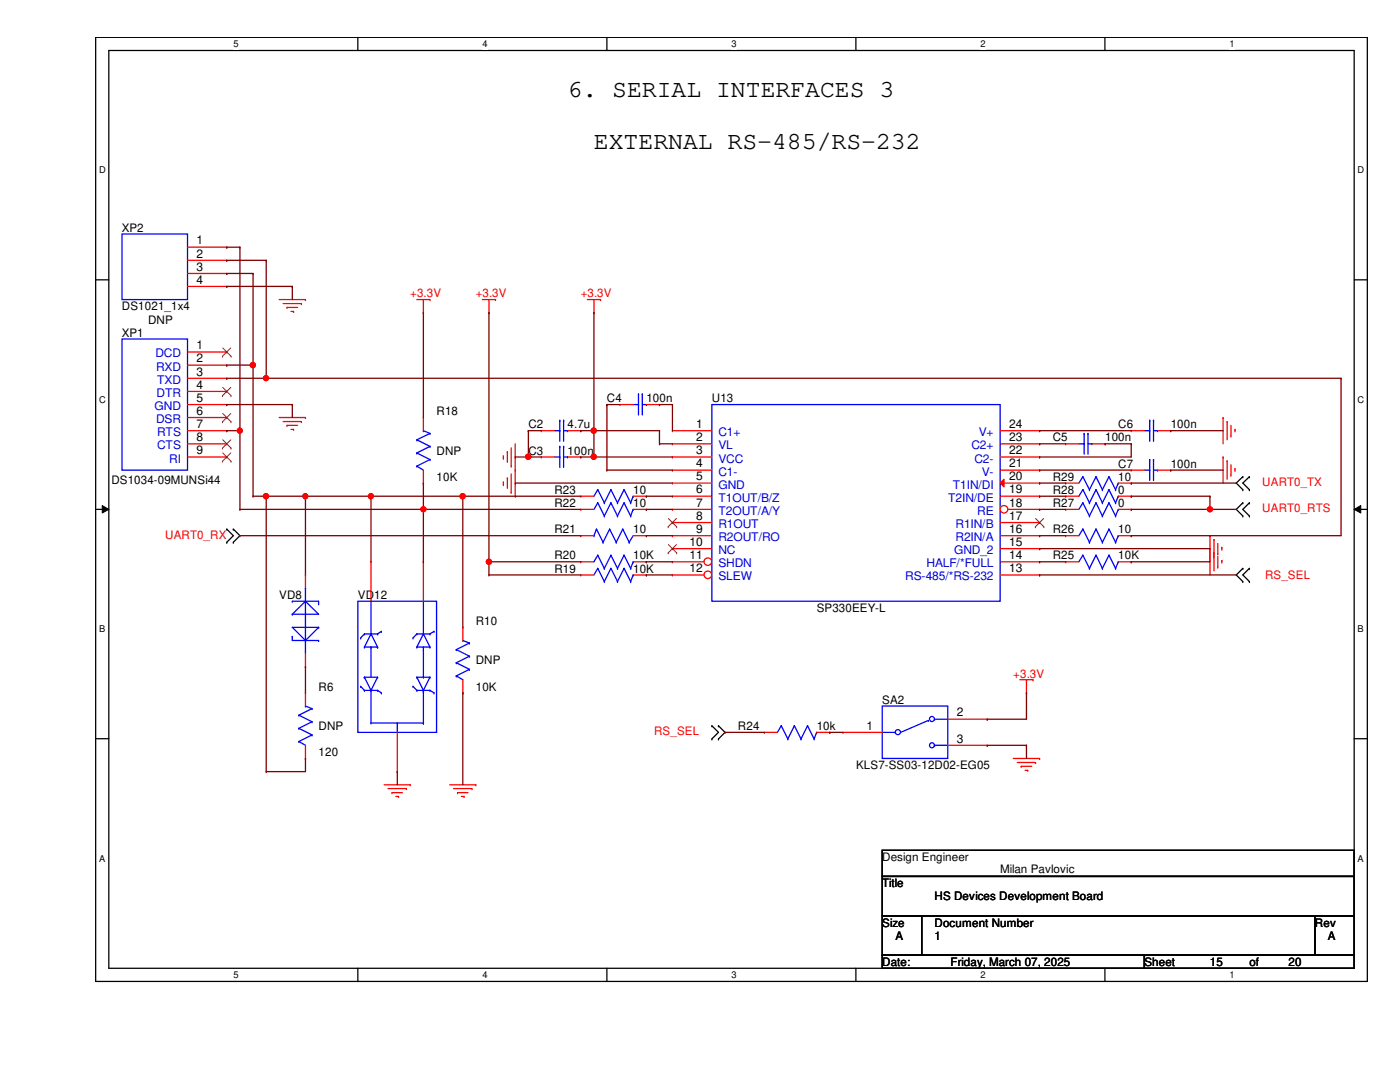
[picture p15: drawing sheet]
<svg xmlns="http://www.w3.org/2000/svg" width="279mm" height="216mm" viewBox="0 0 279 216" stroke-linecap="round" stroke-linejoin="round" font-family="sans-serif">
<defs><g id="words">
<g font-size="5">
<text x="113.3" y="19.3">6. SERIAL INTERFACES 3</text>
<text x="118.5" y="29.7">EXTERNAL RS-485/RS-232</text>
</g>
<g font-size="2.4">
<text x="39.2" y="48.8">1</text>
<text x="39.2" y="51.4">2</text>
<text x="39.2" y="54">3</text>
<text x="39.2" y="56.6">4</text>
<text x="39.2" y="69.7">1</text>
<text x="39.2" y="72.3">2</text>
<text x="39.2" y="74.9">3</text>
<text x="39.2" y="77.6">4</text>
<text x="39.2" y="80.2">5</text>
<text x="39.2" y="82.8">6</text>
<text x="39.2" y="85.4">7</text>
<text x="39.2" y="88">8</text>
<text x="138.9" y="85.4">1</text>
<text x="138.9" y="88">2</text>
<text x="201.4" y="88">23</text>
<text x="201.4" y="85.4">24</text>
<text x="39.2" y="90.6">9</text>
<text x="138.9" y="90.6">3</text>
<text x="138.9" y="93.3">4</text>
<text x="138.9" y="95.8">5</text>
<text x="201.4" y="95.8">20</text>
<text x="201.4" y="93.3">21</text>
<text x="201.4" y="90.6">22</text>
<text x="138.9" y="98.5">6</text>
<text x="138.9" y="101.1">7</text>
<text x="201.4" y="101.1">18</text>
<text x="201.4" y="98.5">19</text>
<text x="138.9" y="103.7">8</text>
<text x="138.9" y="106.3">9</text>
<text x="201.4" y="106.3">16</text>
<text x="201.4" y="103.7">17</text>
<text x="137.6" y="108.9">10</text>
<text x="137.6" y="111.5">11</text>
<text x="201.4" y="111.5">14</text>
<text x="201.4" y="108.9">15</text>
<text x="137.6" y="114.2">12</text>
<text x="201.4" y="114.2">13</text>
<text x="191" y="143">2</text>
<text x="172.9" y="145.6">1</text>
<text x="191" y="148.2">3</text>
</g>
<g font-size="2.4" fill="#00c">
<text x="31" y="71.3">DCD</text>
<text x="31.2" y="74">RXD</text>
<text x="31.4" y="76.6">TXD</text>
<text x="30.9" y="81.8">GND</text>
<text x="31.2" y="79.2">DTR</text>
<text x="31.2" y="84.4">DSR</text>
<text x="31.4" y="87">RTS</text>
<text x="31.4" y="89.7">CTS</text>
<text x="143.4" y="87">C1+</text>
<text x="143.4" y="89.7">VL</text>
<text x="193.9" y="89.7">C2+</text>
<text x="195.3" y="87">V+</text>
<text x="33.8" y="92.3">RI</text>
<text x="143.4" y="92.3">VCC</text>
<text x="143.4" y="94.9">C1-</text>
<text x="194.5" y="92.3">C2-</text>
<text x="195.9" y="94.9">V-</text>
<text x="143.4" y="97.5">GND</text>
<text x="143.4" y="100.1">T1OUT/B/Z</text>
<text x="189.2" y="100.1">T2IN/DE</text>
<text x="190.2" y="97.5">T1IN/DI</text>
<text x="143.4" y="102.7">T2OUT/A/Y</text>
<text x="143.4" y="105.4">R1OUT</text>
<text x="143.4" y="108">R2OUT/RO</text>
<text x="190.7" y="108">R2IN/A</text>
<text x="190.7" y="105.4">R1IN/B</text>
<text x="195" y="102.7">RE</text>
<text x="143.4" y="110.6">NC</text>
<text x="143.4" y="113.2">SHDN</text>
<text x="184.9" y="113.2">HALF/*FULL</text>
<text x="190.4" y="110.6">GND_2</text>
<text x="143.4" y="115.8">SLEW</text>
<text x="180.7" y="115.8">RS-485/*RS-232</text>
</g>
<g font-size="2.3">
<text x="24.3" y="46.2">XP2</text>
<text x="24.3" y="61.9">DS1021_1x4</text>
<text x="29.5" y="64.6">DNP</text>
<text x="24.3" y="67.2">XP1</text>
<text x="87.1" y="82.9">R18</text>
<text x="121.1" y="80.3">C4</text>
<text x="129" y="80.3">100n</text>
<text x="142.1" y="80.3">U13</text>
<text x="105.5" y="85.5">C2</text>
<text x="113.3" y="85.5">4.7u</text>
<text x="210.1" y="88.1">C5</text>
<text x="220.6" y="88.1">100n</text>
<text x="223.2" y="85.5">C6</text>
<text x="233.6" y="85.5">100n</text>
<text x="87.1" y="90.7">DNP</text>
<text x="87.1" y="96">10K</text>
<text x="105.5" y="90.7">C3</text>
<text x="113.3" y="90.7">100n</text>
<text x="210.1" y="96">R29</text>
<text x="223.2" y="93.3">C7</text>
<text x="223.2" y="96">10</text>
<text x="233.6" y="93.3">100n</text>
<text x="22.2" y="96.5">DS1034-09MUNSi44</text>
<text x="110.7" y="101.2">R22</text>
<text x="110.7" y="98.6">R23</text>
<text x="126.4" y="101.2">10</text>
<text x="126.4" y="98.6">10</text>
<text x="210.1" y="101.2">R27</text>
<text x="210.1" y="98.6">R28</text>
<text x="223.2" y="101.2">0</text>
<text x="223.2" y="98.6">0</text>
<text x="110.7" y="106.4">R21</text>
<text x="126.4" y="106.4">10</text>
<text x="210.1" y="106.4">R26</text>
<text x="223.2" y="106.4">10</text>
<text x="110.7" y="111.6">R20</text>
<text x="126.4" y="111.6">10K</text>
<text x="210.1" y="111.6">R25</text>
<text x="223.2" y="111.6">10K</text>
<text x="55.7" y="119.5">VD8</text>
<text x="71.4" y="119.5">VD12</text>
<text x="110.7" y="114.3">R19</text>
<text x="126.4" y="114.3">10K</text>
<text x="95" y="124.7">R10</text>
<text x="163" y="122.1">SP330EEY-L</text>
<text x="63.6" y="137.8">R6</text>
<text x="95" y="132.6">DNP</text>
<text x="95" y="137.8">10K</text>
<text x="176.1" y="140.4">SA2</text>
<text x="63.6" y="145.7">DNP</text>
<text x="147.3" y="145.7">R24</text>
<text x="163" y="145.7">10k</text>
<text x="63.6" y="150.9">120</text>
<text x="170.9" y="153.5">KLS7-SS03-12D02-EG05</text>
<text x="176.1" y="171.8">Design Engineer</text>
<text x="176.1" y="177">Title</text>
<text x="186.5" y="179.7">HS Devices Development Board</text>
<text x="199.6" y="174.2">Milan Pavlovic</text>
<text x="176.1" y="184.9">Size</text>
<text x="186.5" y="184.9">Document Number</text>
<text x="262.4" y="184.9">Rev</text>
<text x="178.7" y="187.5">A</text>
<text x="186.5" y="187.5">1</text>
<text x="265" y="187.5">A</text>
<text x="176.1" y="192.7">Date:</text>
<text x="189.7" y="192.7">Friday, March 07, 2025</text>
<text x="228.4" y="192.7">Sheet</text>
<text x="241.5" y="192.7">15</text>
<text x="249.3" y="192.7">of</text>
<text x="257.2" y="192.7">20</text>
</g>
<g font-size="2.3" fill="#f00">
<text x="81.9" y="59.3">+3.3V</text>
<text x="95" y="59.3">+3.3V</text>
<text x="115.9" y="59.3">+3.3V</text>
<text x="251.9" y="97">UART0_TX</text>
<text x="33" y="107.5">UART0_RX</text>
<text x="251.9" y="102.2">UART0_RTS</text>
<text x="252.5" y="115.6">RS_SEL</text>
<text x="202.2" y="135.2">+3.3V</text>
<text x="130.6" y="146.7">RS_SEL</text>
</g>
<g font-size="1.9">
<text x="46.6" y="9.4">5</text>
<text x="96.3" y="9.4">4</text>
<text x="146" y="9.4">3</text>
<text x="195.7" y="9.4">2</text>
<text x="245.4" y="9.4">1</text>
<text x="19.8" y="34.6">D</text>
<text x="270.9" y="34.6">D</text>
<text x="19.8" y="80.3">C</text>
<text x="270.9" y="80.3">C</text>
<text x="19.8" y="126.2">B</text>
<text x="270.9" y="126.2">B</text>
<text x="19.8" y="171.9">A</text>
<text x="270.9" y="171.9">A</text>
<text x="46.6" y="195.2">5</text>
<text x="96.3" y="195.2">4</text>
<text x="146" y="195.2">3</text>
<text x="195.7" y="195.2">2</text>
<text x="245.4" y="195.2">1</text>
</g>
</g></defs>
<path d="M19.1 7.5h253.8v188.3h-253.8zM21.7 10.1h248.6v183.1h-248.6z" fill="none" stroke="#000" stroke-width=".25"/>
<g fill="#fff">
<path d="M46.6 7.7h1v2.1h-1z"/>
<path d="M46.6 193.5h1v2.1h-1z"/>
</g>
<path d="M71.4 7.5v2.6M71.4 193.2v2.6" fill="none" stroke="#000" stroke-width=".25"/>
<g fill="#fff">
<path d="M96.3 7.7h1v2.1h-1z"/>
<path d="M96.3 193.5h1v2.1h-1z"/>
</g>
<path d="M121.1 7.5v2.6M121.1 193.2v2.6" fill="none" stroke="#000" stroke-width=".25"/>
<g fill="#fff">
<path d="M146 7.7h1v2.1h-1z"/>
<path d="M146 193.5h1v2.1h-1z"/>
</g>
<path d="M170.8 7.5v2.6M170.8 193.2v2.6" fill="none" stroke="#000" stroke-width=".25"/>
<g fill="#fff">
<path d="M195.7 7.7h1v2.1h-1z"/>
<path d="M195.7 193.5h1v2.1h-1z"/>
</g>
<path d="M220.5 7.5v2.6M220.5 193.2v2.6" fill="none" stroke="#000" stroke-width=".25"/>
<g fill="#fff">
<path d="M245.4 7.7h1v2.1h-1z"/>
<path d="M245.4 193.5h1v2.1h-1z"/>
<path d="M19.8 32.9h1.3v2.1h-1.3z"/>
<path d="M270.9 32.9h1.3v2.1h-1.3z"/>
<path d="M19.8 78.7h1.3v2.1h-1.3z"/>
<path d="M270.9 78.7h1.3v2.1h-1.3z"/>
</g>
<path d="M19.1 55.8h2.6M270.3 55.8h2.6" fill="none" stroke="#000" stroke-width=".25"/>
<g fill="#fff">
<path d="M19.8 124.5h1.2v2.1h-1.2z"/>
<path d="M270.9 124.5h1.3v2.1h-1.3z"/>
</g>
<path d="M19.1 101.6h2.6M270.3 101.6h2.6" fill="none" stroke="#000" stroke-width=".25"/>
<path d="M20.4 100.9l1.3 .7-1.3 .8zM270.3 101.6l1.3-.7v1.5z" fill="#000"/>
<path d="M20.4 100.9l1.3 .7-1.3 .8zM270.3 101.6l1.3-.7v1.5z" fill="none" stroke="#000" stroke-width=".2"/>
<g fill="#fff">
<path d="M19.8 170.3h1.2v2h-1.2z"/>
<path d="M270.9 170.3h1.3v2h-1.3z"/>
</g>
<g fill="none" stroke="#000" stroke-width=".25">
<path d="M248 95.1h.1M248 97.7h.1M248 95.1l-1.3 1.3 1.3 1.3M249.3 97.7h.1M249.3 95.1h.1M249.3 95.1l-1.3 1.3 1.3 1.3M45.3 105.6h.1M45.3 108.2h.1M45.3 105.6l1.3 1.3-1.3 1.3M46.6 108.2h.1M46.6 105.6h.1M46.6 105.6l1.3 1.3-1.3 1.3"/>
<path d="M248 100.3h.1M248 103h.1M248 113.4h.1M248 116h.1M248 100.3l-1.3 1.3 1.3 1.4M248 113.4l-1.3 1.3 1.3 1.3M249.3 103h.1M249.3 100.3h.1M249.3 116h.1M249.3 113.4h.1M249.3 100.3l-1.3 1.3 1.3 1.4M249.3 113.4l-1.3 1.3 1.3 1.3"/>
<path d="M19.1 147.4h2.6M142.1 144.8h.1M142.1 147.4h.1M142.1 144.8l1.3 1.3-1.3 1.3M143.4 147.4h.1M143.4 144.8h.1M143.4 144.8l1.3 1.3-1.3 1.3M270.3 147.4h2.6M176.1 169.7h94.2v5.2h-94.2zM176.1 174.9h94.2v7.9h-94.2zM176.1 182.8h7.8v7.8h-7.8zM176.1 190.6h52.3v2.6h-52.3z"/>
<path d="M183.9 182.8h78.5v7.8h-78.5zM228.4 190.6h41.9v2.6h-41.9zM262.4 182.8h7.9v7.8h-7.9z"/>
</g>
<g fill="none" stroke="#f00" stroke-width=".25">
<path d="M37.4 49.3h7.9M37.4 51.9h7.9M37.4 54.6h7.9M37.4 57.1h7.9M45.3 49.3h.1M45.3 51.9h.1M45.3 54.6h.1M45.3 57.1h.1M55.7 59.8h5.3M61 59.8h.1M83.2 59.8h2.6M84.5 59.8v2.6"/>
<path d="M85.8 59.8h.1M96.3 59.8h2.6M97.6 59.8v2.6M98.9 59.8h.1M117.2 59.8h2.6M118.5 59.8v2.6M119.8 59.8h.1M37.4 70.2h7.9M37.4 72.9h7.9M37.4 75.5h7.9M37.4 78.1h7.9M45.3 70.2h.1"/>
<path d="M45.3 72.9h.1M45.3 75.5h.1M45.3 78.1h.1M56.5 60.6h3.7M57.3 61.3h.1M57.3 61.3h2.1M58.1 62.1h.5M58.6 62.1h.1M60.2 60.6h.1M84.5 62.4h.1M97.6 62.4h.1M118.5 62.4h.1"/>
<path d="M37.4 83.3h7.9M37.4 80.7h7.9M37.4 85.9h7.9M37.4 88.6h7.9M37.4 91.2h7.9M45.3 80.7h.1M45.3 83.3h.1M45.3 85.9h.1M45.3 88.6h.1M45.3 91.2h.1M55.7 83.3h5.3M56.5 84.1h3.7"/>
<path d="M57.3 84.9h.1M57.3 84.9h2.1M58.1 85.7h.5M58.6 85.7h.1M60.2 84.1h.1M61 83.3h.1M100.5 91.4h.1M100.5 96.7h.1M100.5 90.9v.5M100.5 96.1v.6M101.3 90.1h.1M101.3 95.4h.1"/>
<path d="M101.3 90.1v2.1M101.3 95.4v2.1M102 93h.1M102 98.3h.1M102 89.4v3.6M102 94.6v3.7M102.8 93.8h.1M102.8 99h.1M102.8 88.6v10.4M108 91.2h.1M108 91.2h2.7M113.3 91.2h2.6"/>
<path d="M115.9 91.2h.1M134.2 85.9h.1M134.2 88.6h.1M134.2 91.2h.1M134.2 93.8h.1M134.2 96.4h.1M134.2 99h.1M134.2 85.9h7.9M134.2 88.6h7.9M134.2 91.2h7.9M134.2 99h7.9M134.2 96.4h7.9"/>
<path d="M134.2 93.8h7.9M212.7 99h.1M212.7 96.4h.1M212.7 99h2.6M212.7 96.4h2.6M223.2 99h2.6M223.2 96.4h2.6M225.8 99h.1M225.8 96.4h.1M244.1 83.3h.1M244.1 91.2h.1M244.1 83.3v5.3"/>
<path d="M244.1 91.2v5.2M244.9 84.1h.1M244.9 91.9h.1M244.9 84.1v3.7M244.9 91.9v3.7M245.7 87h.1M245.7 94.8h.1M245.7 84.9v2.1M245.7 92.8v2M246.5 85.7h.1M246.5 93.5h.1M246.5 85.7v.5"/>
<path d="M246.5 93.5v.6M134.2 101.6h.1M134.2 104.3h.1M134.2 106.9h.1M134.2 109.5h.1M134.2 101.6h7.9M134.2 104.3h7.9M134.2 106.9h7.9M134.2 109.5h7.9M212.7 101.6h.1M212.7 101.6h2.6M223.2 101.6h2.6"/>
<path d="M225.8 101.6h.1M241.5 109.5h.1M241.5 106.9h.1M241.5 106.9v7.8M242.3 110.3h.1M242.3 107.7h.1M242.3 107.7v6.2M243 113.2h.1M243 110.5h.1M243 108.5v2M243 111v2.2M243.8 111.8h.1"/>
<path d="M243.8 109.2h.1M243.8 109.2v.6M243.8 111.8v.6M203.5 135.6h2.7M204.9 138.3h.1M204.9 135.6v2.7M206.2 135.6h.1M76.7 156.6h5.2M77.4 157.4h3.7M78.2 158.2h.1M78.2 158.2h2.1M79 158.9h.5"/>
<path d="M79.5 158.9h.1M81.1 157.4h.1M81.9 156.6h.1M89.7 156.6h5.3M90.5 157.4h3.7M91.3 158.2h.1M91.3 158.2h2.1M92.1 158.9h.5M92.6 158.9h.1M94.2 157.4h.1M95 156.6h.1M202.2 151.3h5.3"/>
<path d="M203 152.1h3.7M203.8 152.9h.1M203.8 152.9h2.1M204.6 153.7h.5M205.1 153.7h.1M206.7 152.1h.1M207.5 151.3h.1"/>
</g>
<g fill="none" stroke="#00f" stroke-width=".25">
<path d="M24.3 46.7h13.1v13.1h-13.1zM24.3 67.6h13.1v26.2h-13.1zM110.7 91.2h1M111.7 89.1h.1M111.7 91.2h.1M111.7 89.1v4.2M112.5 89.1h.1M112.5 89.1v4.2M112.5 91.2h.8M113.3 91.2h.1M142.1 80.7h57.5v39.3h-57.5zM216.1 97.7h.1"/>
<path d="M216.1 95.1h.1M216.1 97.7l1.3 2.6M216.1 97.7l-.8 1.3M216.1 95.1l1.3 2.6M216.1 95.1l-.8 1.3M217.4 97.7h.1M218.7 97.7h.1M218.7 95.1h.1M218.7 97.7l-1.3 2.6M218.7 97.7l1.3 2.6M218.7 95.1l-1.3 2.6M218.7 95.1l1.3 2.6"/>
<path d="M220 97.7h.1M221.3 97.7h.1M221.3 95.1h.1M221.3 97.7l-1.3 2.6M221.3 97.7l1.3 2.6M221.3 95.1l-1.3 2.6M221.3 95.1l1.3 2.6M222.6 97.7h.1M223.2 99h.1M223.2 96.4h.1M223.2 99l-.6 1.3M223.2 96.4l-.6 1.3"/>
<path d="M216.1 100.3h.1M216.1 100.3l1.3 2.7M216.1 100.3l-.8 1.3M217.4 103h.1M217.4 100.3h.1M218.7 100.3h.1M218.7 100.3l-1.3 2.7M218.7 100.3l1.3 2.7M220 103h.1M220 100.3h.1M221.3 100.3h.1M221.3 100.3l-1.3 2.7"/>
<path d="M221.3 100.3l1.3 2.7M222.6 103h.1M222.6 100.3h.1M223.2 101.6h.1M223.2 101.6l-.6 1.4"/>
</g>
<g fill="none" stroke="#804000" stroke-width=".2">
<path d="M44.4 71.1h.1M44.4 79h.1M44.5 69.4l1.6 1.7M44.5 77.3l1.6 1.7M46.1 69.4l-1.7 1.7M46.1 77.3l-1.7 1.7M46.1 71.1h.1M46.1 79h.1M44.4 84.2h.1M44.4 89.4h.1M44.4 92h.1M44.5 82.5l1.6 1.7"/>
<path d="M44.5 87.8l1.6 1.6M44.5 90.4l1.6 1.6M46.1 82.5l-1.7 1.7M46.1 87.8l-1.7 1.6M46.1 90.4l-1.7 1.6M46.1 84.2h.1M46.1 89.4h.1M46.1 92h.1M133.4 105.1h.1M133.4 110.3h.1M133.4 103.5l1.6 1.6M133.4 108.7l1.6 1.6"/>
<path d="M135 103.5l-1.6 1.6M135 108.7l-1.6 1.6M135 105.1h.1M135 110.3h.1"/>
</g>
<circle cx="141.3" cy="112.1" r=".75" fill="#fff"/>
<g fill="none" stroke="#f00" stroke-width=".25">
<path d="M134.2 112.1h.1M134.2 112.1h6.3"/>
<circle cx="141.3" cy="112.1" r=".75"/>
</g>
<circle cx="141.3" cy="114.7" r=".75" fill="#fff"/>
<g fill="none" stroke="#f00" stroke-width=".25">
<path d="M134.2 114.7h.1M134.2 114.7h6.3M199.6 114.7h7.9M199.6 112.1h7.9M199.6 109.5h7.9M199.6 106.9h7.9M199.6 104.3h7.9M207.5 114.7h.1M207.5 112.1h.1M207.5 109.5h.1M207.5 106.9h.1M207.5 104.3h.1"/>
<circle cx="141.3" cy="114.7" r=".75"/>
</g>
<path d="M206.6 105.1h.1M206.7 103.5l1.6 1.6M208.3 103.5l-1.7 1.6M208.3 105.1h.1" fill="none" stroke="#804000" stroke-width=".2"/>
<circle cx="200.4" cy="101.6" r=".75" fill="#fff"/>
<g fill="none" stroke="#f00" stroke-width=".25">
<path d="M199.6 99h7.9M207.5 99h.1M201.2 101.6h6.3M207.5 101.6h.1"/>
<circle cx="200.4" cy="101.6" r=".75"/>
</g>
<path d="M199.6 96.4l.8-.8v1.6z" fill="#f00"/>
<g fill="none" stroke="#f00" stroke-width=".25">
<path d="M84.5 96.4h.1M84.5 83.3h.1M84.5 83.3v2.6M84.5 93.8v2.6M108 85.9h.1M108 85.9h2.7M113.3 85.9h2.6M115.9 85.9h.1M115.9 99h.1M115.9 99h2.6M123.7 80.7h.1M123.7 80.7h2.7"/>
<path d="M126.4 99h2.6M129 99h.1M129 80.7h2.6M131.6 80.7h.1M199.6 96.4l.8-.8v1.6zM199.6 96.4h7.9M199.6 93.8h7.9M199.6 91.2h7.9M199.6 88.6h7.9M199.6 85.9h7.9M207.5 96.4h.1M207.5 93.8h.1"/>
<path d="M207.5 91.2h.1M207.5 88.6h.1M207.5 85.9h.1M212.7 88.6h.1M212.7 88.6h2.6M217.9 88.6h2.7M220.6 88.6h.1M225.8 85.9h.1M225.8 93.8h.1M225.8 93.8h2.6M225.8 85.9h2.6M231 93.8h2.6"/>
<path d="M231 85.9h2.6M233.6 85.9h.1M233.6 93.8h.1M61 114.7h.1M61 114.7v2.6M74 112.1h.1M74 112.1v7.9M84.5 112.1h.1M84.5 112.1v7.9M115.9 112.1h.1M115.9 114.7h.1M115.9 101.6h.1"/>
<path d="M115.9 106.9h.1M115.9 112.1h2.6M115.9 114.7h2.6M115.9 101.6h2.6M115.9 106.9h2.6M126.4 112.1h2.6M126.4 114.7h2.6M126.4 101.6h2.6M126.4 106.9h2.6M129 112.1h.1M129 114.7h.1M129 101.6h.1"/>
<path d="M129 106.9h.1M212.7 112.1h.1M212.7 106.9h.1M212.7 112.1h2.6M212.7 106.9h2.6M223.2 112.1h2.6M223.2 106.9h2.6M225.8 112.1h.1M225.8 106.9h.1M61 138.3h.1M61 133.1h.1M61 130.4v2.7"/>
<path d="M61 138.3v2.6M92.4 138.3h.1M92.4 125.2h.1M92.4 125.2v2.6M92.4 135.6v2.7M61 151.3h.1M61 148.7v2.6M79.3 154h.1M79.3 146.1v7.9M152.5 146.1h.1M152.5 146.1h2.7M163 146.1h2.6"/>
<path d="M165.6 146.1h.1M168.2 146.1h.1M168.2 146.1h7.9M189.1 143.5h7.9M189.1 148.7h7.9M197 143.5h.1M197 148.7h.1"/>
</g>
<g fill="none" stroke="#00f" stroke-width=".25">
<path d="M127.4 78.6h.1M127.4 78.6v4.2M128.2 78.6h.1M128.2 78.6v4.2M83.2 90.4h.1M83.2 87.8h.1M83.2 93h.1M83.2 90.4l2.6 1.3M83.2 87.8l2.6 1.3M83.2 93l1.3 .8M84.5 85.9h.1M84.5 85.9l1.3 .6"/>
<path d="M85.8 91.7h.1M85.8 89.1h.1M85.8 86.5h.1M85.8 91.7l-2.6 1.3M85.8 89.1l-2.6 1.3M85.8 86.5l-2.6 1.3M110.7 85.9h1M111.7 83.9h.1M111.7 85.9h.1M111.7 83.9v4.2M112.5 83.9h.1M112.5 85.9h.8"/>
<path d="M112.5 83.9v4.2M113.3 85.9h.1M119.3 97.7h.1M119.3 97.7l1.3 2.6M119.3 97.7l-.8 1.3M121.9 97.7h.1M121.9 97.7l-1.3 2.6M121.9 97.7l1.3 2.6M124.5 97.7h.1M124.5 97.7l-1.3 2.6M124.5 97.7l1.4 2.6M126.4 99h.1"/>
<path d="M126.4 99l-.5 1.3M126.4 80.7h1M127.4 80.7h.1M128.2 80.7h.8M129 80.7h.1M215.3 88.6h1.1M216.4 86.5h.1M216.4 88.6h.1M216.4 86.5v4.1M217.1 86.5h.1M217.1 86.5v4.1M217.1 88.6h.8"/>
<path d="M217.9 88.6h.1M228.4 85.9h1M228.4 93.8h1M229.4 83.9h.1M229.4 85.9h.1M229.4 91.7h.1M229.4 93.8h.1M229.4 83.9v4.2M229.4 91.7v4.2M230.2 83.9h.1M230.2 91.7h.1M230.2 83.9v4.2"/>
<path d="M230.2 91.7v4.2M230.2 85.9h.8M230.2 93.8h.8M231 85.9h.1M231 93.8h.1M58.3 120h.1M58.3 120h5.3v.5M61 120h.1M61 117.3h.1M61 120l-2.7 2.6M61 117.3v13.1M61 120l2.6 2.6h-5.3"/>
<path d="M71.4 120h15.7v26.1h-15.7zM74 120v6.5M84.5 120v6.5M118.5 106.9h.1M119 105.6h.1M119 105.6l1.4 2.6M119 105.6l-.5 1.3M119.3 110.8h.1M119.3 113.4h.1M119.3 100.3h.1M119.3 110.8l1.3 2.6M119.3 100.3l1.3 2.7"/>
<path d="M119.3 110.8l-.8 1.3M119.3 113.4l1.3 2.6M119.3 113.4l-.8 1.3M119.3 100.3l-.8 1.3M120.4 108.2h.1M120.6 113.4h.1M120.6 116h.1M120.6 103h.1M120.6 100.3h.1M121.7 105.6h.1M121.7 105.6l1.3 2.6M121.7 105.6l-1.3 2.6"/>
<path d="M121.9 110.8h.1M121.9 113.4h.1M121.9 100.3h.1M121.9 110.8l-1.3 2.6M121.9 110.8l1.3 2.6M121.9 113.4l-1.3 2.6M121.9 113.4l1.3 2.6M121.9 100.3l-1.3 2.7M121.9 100.3l1.3 2.7M123 108.2h.1M123.2 113.4h.1M123.2 116h.1"/>
<path d="M123.2 103h.1M123.2 100.3h.1M124.3 105.6h.1M124.3 105.6l1.3 2.6M124.3 105.6l-1.3 2.6M124.5 110.8h.1M124.5 113.4h.1M124.5 100.3h.1M124.5 110.8l-1.3 2.6M124.5 110.8l1.4 2.6M124.5 113.4l-1.3 2.6M124.5 113.4l1.4 2.6"/>
<path d="M124.5 100.3l-1.3 2.7M124.5 100.3l1.4 2.7M125.6 108.2h.1M125.9 113.4h.1M125.9 116h.1M125.9 103h.1M125.9 100.3h.1M126.4 112.1h.1M126.4 114.7h.1M126.4 101.6h.1M126.4 112.1l-.5 1.3M126.4 114.7l-.5 1.3"/>
<path d="M126.4 101.6l-.5 1.4M126.4 106.9l-.8 1.3M216.1 110.8h.1M216.1 105.6h.1M216.1 110.8l1.3 2.6M216.1 110.8l-.8 1.3M216.1 105.6l1.3 2.6M216.1 105.6l-.8 1.3M217.4 113.4h.1M217.4 108.2h.1M218.7 110.8h.1M218.7 105.6h.1"/>
<path d="M218.7 110.8l-1.3 2.6M218.7 110.8l1.3 2.6M218.7 105.6l-1.3 2.6M218.7 105.6l1.3 2.6M220 113.4h.1M220 108.2h.1M221.3 110.8h.1M221.3 105.6h.1M221.3 105.6l-1.3 2.6M221.3 110.8l-1.3 2.6M221.3 110.8l1.3 2.6M221.3 105.6l1.3 2.6"/>
<path d="M222.6 113.4h.1M222.6 108.2h.1M223.2 112.1h.1M223.2 106.9h.1M223.2 112.1l-.6 1.3M223.2 106.9l-.6 1.3M58.3 122.6h.1M58.3 127h.1M58.3 127v.8h5.3M61 127.8h.1M63.6 125.2h.1M63.6 120.5h.1"/>
<path d="M63.6 127.8h.1M63.6 125.2l-2.6 2.6M63.6 125.2h-5.3l2.7 2.6M72 136.9h.1M72 127.3h.1M72 136.9l.7 .9M72.7 137.8h.1M72.7 135.1h.1M72.7 129.1h.1M72.7 126.5h.1M72.7 126.5h2.7M72.7 129.1h2.7"/>
<path d="M72.7 135.1h2.7M72.7 137.8h2.7M72.7 135.1l1.3 2.7M72.7 126.5l-.7 .8M74 126.5h.1M74 137.8h.1M74 129.1h.1M74 129.1v6M74 137.8v6.5M74 126.5l-1.3 2.6M74 126.5l1.4 2.6M75.4 137.8h.1"/>
<path d="M75.4 135.1h.1M75.4 129.1h.1M75.4 126.5h.1M75.4 135.1l-1.4 2.7M75.4 137.8l.7 .5M76.1 138.3h.1M76.1 126h.1M76.1 126l-.7 .5M82.4 127.3h.1M82.4 136.9h.1M82.4 136.9l.8 .9M83.2 126.5h.1"/>
<path d="M83.2 129.1h.1M83.2 135.1h.1M83.2 137.8h.1M83.2 126.5h2.6M83.2 126.5l-.8 .8M83.2 129.1h2.6M83.2 135.1h2.6M83.2 135.1l1.3 2.7M83.2 137.8h2.6M84.5 126.5h.1M84.5 129.1h.1M84.5 135.1h.1"/>
<path d="M84.5 137.8h.1M84.5 129.1v6M84.5 137.8v6.5M84.5 126.5l1.3 2.6M84.5 126.5l-1.3 2.6M85.8 126.5h.1M85.8 129.1h.1M85.8 135.1h.1M85.8 137.8h.1M85.8 135.1l-1.3 2.7M85.8 137.8l.8 .5M86.6 126h.1"/>
<path d="M86.6 138.3h.1M86.6 126l-.8 .5M91.1 132.2h.1M91.1 129.6h.1M91.1 134.9h.1M91.1 132.2l2.6 1.4M91.1 129.6l2.6 1.3M91.1 134.9l1.3 .7M92.4 127.8h.1M92.4 127.8l1.3 .5M93.7 133.6h.1M93.7 130.9h.1"/>
<path d="M93.7 128.3h.1M93.7 133.6l-2.6 1.3M93.7 130.9l-2.6 1.3M93.7 128.3l-2.6 1.3M59.6 145.3h.1M59.6 142.7h.1M59.6 148h.1M59.6 145.3l2.7 1.3M59.6 142.7l2.7 1.3M59.6 148l1.4 .7M61 140.9h.1M61 140.9l1.3 .5"/>
<path d="M62.3 146.6h.1M62.3 144h.1M62.3 141.4h.1M62.3 146.6l-2.7 1.4M62.3 144l-2.7 1.3M62.3 141.4l-2.7 1.3M74 144.3h.1M74 144.3h10.5M79.3 144.3h.1M79.3 144.3v1.8M84.5 144.3h.1M155.9 144.8h.1"/>
<path d="M155.9 144.8l1.3 2.6M155.9 144.8l-.7 1.3M157.2 147.4h.1M158.5 144.8h.1M158.5 144.8l-1.3 2.6M158.5 144.8l1.4 2.6M159.9 147.4h.1M161.2 144.8h.1M161.2 144.8l-1.3 2.6M161.2 144.8l1.3 2.6M162.5 147.4h.1M163 146.1h.1"/>
<path d="M163 146.1l-.5 1.3M176.1 140.9h13v10.4h-13zM176.1 146.1h2.6M178.7 146.1h.1M185.3 143.8h.1M185.3 143.8l-5.6 2.3M186.5 143.5h.1M186.5 148.7h.1M186.5 143.5h2.6M186.5 148.7h2.6"/>
<circle cx="179.2" cy="146.1" r=".51"/>
<circle cx="186" cy="148.7" r=".5"/>
<circle cx="186" cy="143.5" r=".5"/>
</g>
<g fill="none" stroke="#800000" stroke-width=".25">
<path d="M97.6 62.4h.1M97.6 62.4v49.7M207.5 88.6h.1M207.5 91.2h.1M207.5 93.8h.1M207.5 85.9h.1M207.5 96.4h.1M207.5 99h.1M207.5 88.6h5.2M207.5 93.8h18.3M207.5 85.9h18.3M207.5 96.4h5.2"/>
<path d="M207.5 99h5.2M220.6 88.6h.1M220.6 88.6h5.2M225.8 88.6h.1M225.8 96.4h.1M225.8 99h.1M225.8 88.6v2.6h-18.3M225.8 96.4h20.9M225.8 99h15.7M233.6 93.8h.1M233.6 85.9h.1M233.6 93.8h10.5"/>
<path d="M233.6 85.9h10.5M47.9 106.9h.1M47.9 106.9h68M97.6 114.7h.1M97.6 114.7h18.3M129 106.9h.1M129 114.7h.1M129 112.1h.1M129 106.9h5.2M129 114.7h5.2M129 112.1h5.2M207.5 101.6h.1"/>
<path d="M207.5 101.6h5.2M225.8 101.6h.1M225.8 101.6h15.7M204.9 138.3h.1M204.9 138.3v5.2h-7.9M144.7 146.1h.1M144.7 146.1h7.8M165.6 146.1h.1M165.6 146.1h2.6M197 148.7h.1M197 143.5h.1M197 148.7h7.9"/>
<path d="M204.9 148.7h.1M204.9 148.7v2.6"/>
</g>
<circle cx="97.6" cy="112.1" r=".51" fill="#f00"/>
<circle cx="97.6" cy="112.1" r=".51" fill="none" stroke="#f00" stroke-width=".25"/>
<g fill="none" stroke="#800000" stroke-width=".25">
<path d="M50.5 99h.1M50.5 99h2.6M74 99h.1M74 99v13.1M129 99h.1M129 99h5.2M97.6 112.1h.1M97.6 112.1h18.3M97.6 112.1v2.6M129 101.6h.1M129 101.6h5.2M207.5 106.9h.1"/>
<path d="M207.5 109.5h.1M207.5 112.1h.1M207.5 114.7h.1M207.5 112.1h5.2M207.5 106.9h5.2M207.5 109.5h34M207.5 114.7h39.2M225.8 106.9h.1M225.8 112.1h.1M225.8 112.1h15.7M225.8 106.9h41.8"/>
</g>
<circle cx="74" cy="99" r=".5" fill="#f00"/>
<circle cx="74" cy="99" r=".5" fill="none" stroke="#f00" stroke-width=".25"/>
<path d="M74 99h.1M74 99h18.4M84.5 112.1h.1M84.5 101.6v10.5" fill="none" stroke="#800000" stroke-width=".25"/>
<circle cx="84.5" cy="101.6" r=".5" fill="#f00"/>
<circle cx="84.5" cy="101.6" r=".5" fill="none" stroke="#f00" stroke-width=".25"/>
<path d="M84.5 62.4h.1M84.5 62.4v20.9M84.5 96.4h.1M84.5 96.4v5.2M92.4 99h.1M92.4 99v26.2M84.5 101.6h.1M84.5 101.6h31.4M92.4 138.3h.1M92.4 138.3v18.3" fill="none" stroke="#800000" stroke-width=".25"/>
<circle cx="92.3" cy="99" r=".51" fill="#f00"/>
<circle cx="92.3" cy="99" r=".51" fill="none" stroke="#f00" stroke-width=".25"/>
<path d="M61 99h.1M61 99v15.7M92.4 99h.1M92.4 99h23.5M79.3 154h.1M79.3 154v2.6" fill="none" stroke="#800000" stroke-width=".25"/>
<circle cx="60.9" cy="99" r=".5" fill="#f00"/>
<circle cx="60.9" cy="99" r=".5" fill="none" stroke="#f00" stroke-width=".25"/>
<path d="M53.1 99h.1M53.1 99v55M61 99h.1M61 99h13M61 133.1h.1M61 133.1v5.2M53.1 154h.1M53.1 154h7.9" fill="none" stroke="#800000" stroke-width=".25"/>
<circle cx="53.1" cy="99" r=".51" fill="#f00"/>
<circle cx="53.1" cy="99" r=".51" fill="none" stroke="#f00" stroke-width=".25"/>
<g fill="none" stroke="#800000" stroke-width=".25">
<path d="M45.3 57.1h.1M45.3 57.1h13M50.5 54.6h.1M50.5 54.6v44.4M58.3 57.1h.1M58.3 57.1v2.7M45.3 72.9h.1M45.3 75.5h.1M45.3 72.9h5.2M45.3 75.5h7.8M50.5 72.9h.1M267.6 75.5h.1"/>
<path d="M267.6 75.5v31.4M45.3 80.7h.1M45.3 85.9h.1M45.3 80.7h13M45.3 85.9h2.6M47.9 85.9h.1M47.9 85.9v15.7M53.1 99h.1M53.1 99h7.9M58.3 80.7h.1M58.3 80.7v2.6M47.9 101.6h.1"/>
<path d="M47.9 101.6h36.6"/>
</g>
<circle cx="50.5" cy="72.9" r=".51" fill="#f00"/>
<circle cx="50.5" cy="72.9" r=".51" fill="none" stroke="#f00" stroke-width=".25"/>
<path d="M45.3 54.6h.1M45.3 51.9h.1M45.3 54.6h5.2M45.3 51.9h7.8M53.1 51.9h.1M53.1 51.9v23.6M53.1 75.5h.1M53.1 75.5h214.5" fill="none" stroke="#800000" stroke-width=".25"/>
<circle cx="53.1" cy="75.5" r=".5" fill="#f00"/>
<circle cx="53.1" cy="75.5" r=".5" fill="none" stroke="#f00" stroke-width=".25"/>
<path d="M47.9 49.3h.1M47.9 49.3v36.6" fill="none" stroke="#800000" stroke-width=".25"/>
<circle cx="47.8" cy="85.9" r=".5" fill="#f00"/>
<circle cx="47.8" cy="85.9" r=".5" fill="none" stroke="#f00" stroke-width=".25"/>
<path d="M45.3 49.3h.1M45.3 49.3h2.6M118.5 62.4h.1M118.5 62.4v23.5" fill="none" stroke="#800000" stroke-width=".25"/>
<circle cx="118.5" cy="85.9" r=".51" fill="#f00"/>
<circle cx="118.5" cy="85.9" r=".51" fill="none" stroke="#f00" stroke-width=".25"/>
<g fill="none" stroke="#800000" stroke-width=".25">
<path d="M102.8 91.2h.1M105.5 85.9h.1M105.5 85.9v5.3h-2.7M105.5 85.9h2.5M115.9 85.9h.1M115.9 85.9h15.7M118.5 85.9h.1M118.5 85.9v5.3M121.1 80.7h.1M121.1 80.7v13.1M121.1 80.7h2.6M131.6 80.7h.1"/>
<path d="M131.6 85.9h.1M131.6 88.6h.1M131.6 80.7h2.6M131.6 85.9v2.7M131.6 88.6h2.6"/>
</g>
<circle cx="105.4" cy="91.1" r=".51" fill="#f00"/>
<circle cx="105.4" cy="91.1" r=".51" fill="none" stroke="#f00" stroke-width=".25"/>
<path d="M105.5 91.2h.1M105.5 91.2h2.5M115.9 91.2h.1M115.9 91.2h2.6" fill="none" stroke="#800000" stroke-width=".25"/>
<circle cx="118.5" cy="91.1" r=".51" fill="#f00"/>
<circle cx="118.5" cy="91.1" r=".51" fill="none" stroke="#f00" stroke-width=".25"/>
<path d="M102.8 96.4h.1M102.8 96.4h31.4M118.5 91.2h.1M118.5 91.2h15.7M121.1 93.8h.1M121.1 93.8h13.1M241.5 99h.1M241.5 99v2.6M241.5 101.6h.1M241.5 101.6h5.2M61 151.3h.1M61 151.3v2.7" fill="none" stroke="#800000" stroke-width=".25"/>
<circle cx="241.5" cy="101.6" r=".5" fill="#f00"/>
<circle cx="241.5" cy="101.6" r=".5" fill="none" stroke="#f00" stroke-width=".25"/>
<path d="M134.2 80.7h.1M134.2 80.7v5.2" fill="none" stroke="#800000" stroke-width=".25"/>
<circle cx="97.6" cy="112.1" r=".51" fill="#f00"/>
<circle cx="97.6" cy="112.1" r=".51" fill="none" stroke="#f00" stroke-width=".25"/>
<circle cx="74" cy="99" r=".5" fill="#f00"/>
<circle cx="74" cy="99" r=".5" fill="none" stroke="#f00" stroke-width=".25"/>
<circle cx="84.5" cy="101.6" r=".5" fill="#f00"/>
<circle cx="84.5" cy="101.6" r=".5" fill="none" stroke="#f00" stroke-width=".25"/>
<circle cx="92.3" cy="99" r=".51" fill="#f00"/>
<circle cx="92.3" cy="99" r=".51" fill="none" stroke="#f00" stroke-width=".25"/>
<circle cx="60.9" cy="99" r=".5" fill="#f00"/>
<circle cx="60.9" cy="99" r=".5" fill="none" stroke="#f00" stroke-width=".25"/>
<circle cx="53.1" cy="99" r=".51" fill="#f00"/>
<circle cx="53.1" cy="99" r=".51" fill="none" stroke="#f00" stroke-width=".25"/>
<circle cx="50.5" cy="72.9" r=".51" fill="#f00"/>
<circle cx="50.5" cy="72.9" r=".51" fill="none" stroke="#f00" stroke-width=".25"/>
<circle cx="53.1" cy="75.5" r=".5" fill="#f00"/>
<circle cx="53.1" cy="75.5" r=".5" fill="none" stroke="#f00" stroke-width=".25"/>
<circle cx="47.8" cy="85.9" r=".5" fill="#f00"/>
<circle cx="47.8" cy="85.9" r=".5" fill="none" stroke="#f00" stroke-width=".25"/>
<circle cx="118.5" cy="85.9" r=".51" fill="#f00"/>
<circle cx="118.5" cy="85.9" r=".51" fill="none" stroke="#f00" stroke-width=".25"/>
<circle cx="105.4" cy="91.1" r=".51" fill="#f00"/>
<circle cx="105.4" cy="91.1" r=".51" fill="none" stroke="#f00" stroke-width=".25"/>
<circle cx="118.5" cy="91.1" r=".51" fill="#f00"/>
<circle cx="118.5" cy="91.1" r=".51" fill="none" stroke="#f00" stroke-width=".25"/>
<circle cx="241.5" cy="101.6" r=".5" fill="#f00"/>
<circle cx="241.5" cy="101.6" r=".5" fill="none" stroke="#f00" stroke-width=".25"/>
<use href="#words"/>
</svg>
